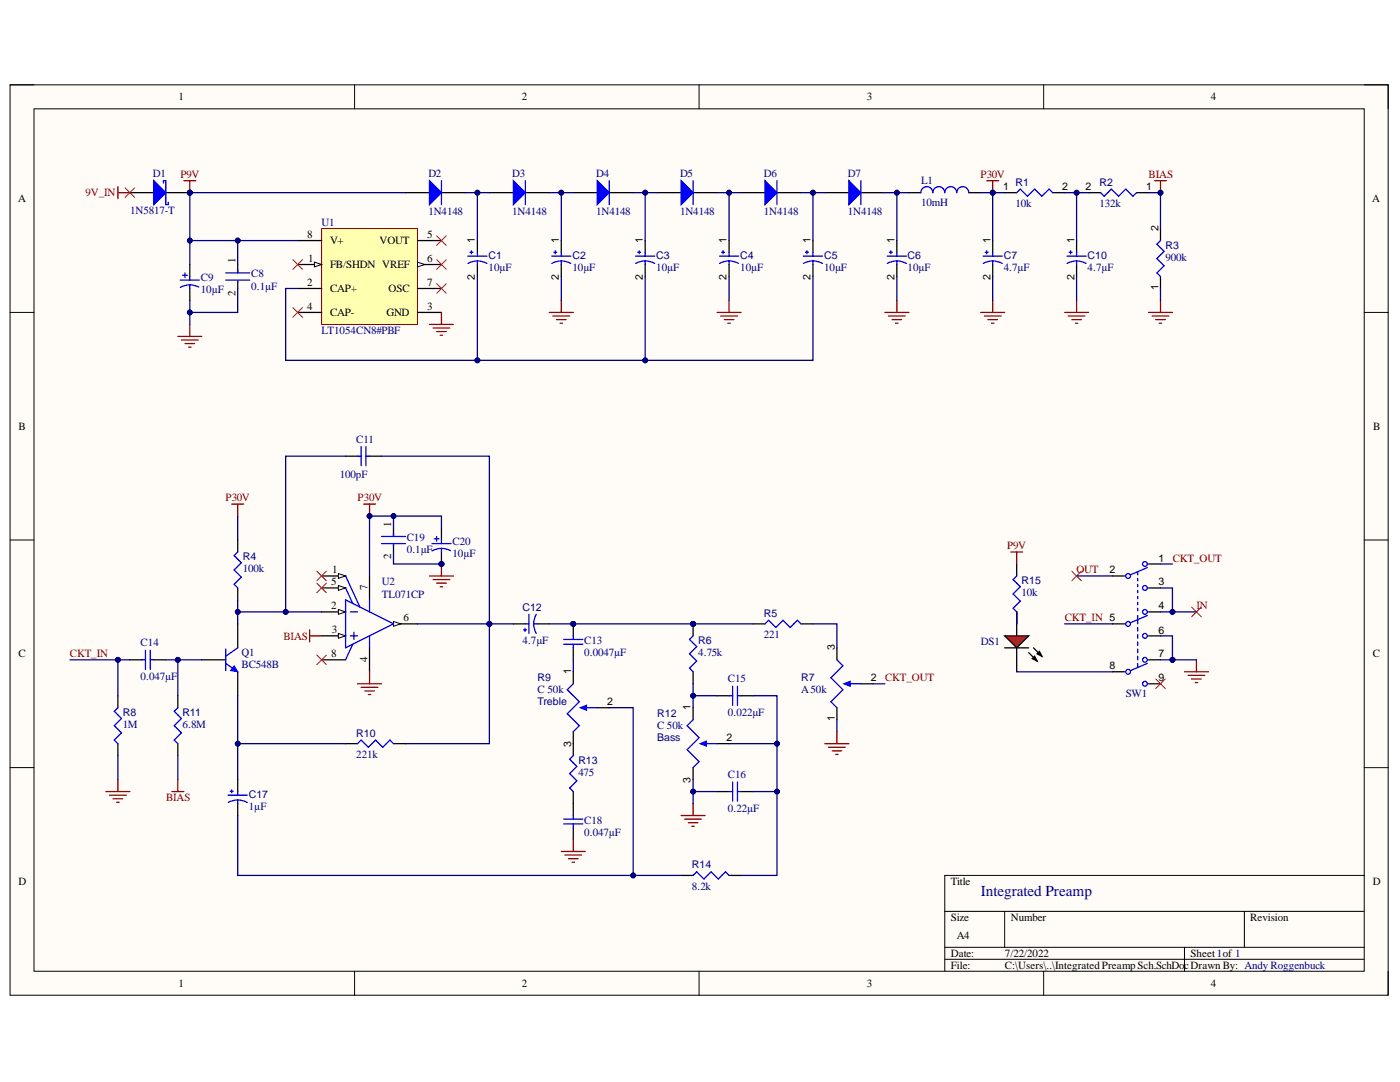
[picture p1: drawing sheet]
<svg xmlns="http://www.w3.org/2000/svg" width="279mm" height="216mm" viewBox="0 0 279 216" stroke-linecap="round" stroke-linejoin="round" font-family="sans-serif">
<defs><g id="words">
<text font-size="3" fill="#000080" x="195.7" y="178.7">Integrated Preamp</text>
<g font-size="2.2">
<text x="35.6" y="20">1</text>
<text x="104.2" y="20">2</text>
<text x="173" y="20">3</text>
<text x="241.7" y="20">4</text>
<text x="3.6" y="40.3">A</text>
<text x="273.9" y="40.3">A</text>
<text x="61.3" y="47.5">8</text>
<text x="85.2" y="47.5">5</text>
<text x="47" y="52.6" transform="rotate(-90 47 52.6)">1</text>
<text x="61.5" y="52.3">1</text>
<text x="65.9" y="53.5">FB/SHDN VREF</text>
<text x="65.9" y="48.7">V+</text>
<text x="75.8" y="48.7">VOUT</text>
<text x="85.2" y="52.3">6</text>
<text x="47" y="59" transform="rotate(-90 47 59)">2</text>
<text x="61.3" y="57.1">2</text>
<text x="65.9" y="58.2">CAP+</text>
<text x="77.5" y="58.2">OSC</text>
<text x="85.2" y="57.1">7</text>
<text x="61.3" y="61.9">4</text>
<text x="65.9" y="63.1">CAP-</text>
<text x="77.1" y="63.1">GND</text>
<text x="85.2" y="61.9">3</text>
<text x="3.7" y="85.8">B</text>
<text x="274" y="85.8">B</text>
<text x="78" y="105.1" transform="rotate(-90 78 105.1)">1</text>
<text x="78" y="111.6" transform="rotate(-90 78 111.6)">2</text>
<text x="66.1" y="116.8">5</text>
<text x="66.3" y="114.4">1</text>
<text x="73.3" y="117.8" transform="rotate(-90 73.3 117.8)">7</text>
<text x="66.1" y="121.6">2</text>
<text x="80.5" y="124">6</text>
<text x="3.7" y="131.2">C</text>
<text x="66.1" y="131.2">8</text>
<text x="66.2" y="126.3">3</text>
<text x="274" y="131.2">C</text>
<text x="73.3" y="132.2" transform="rotate(-90 73.3 132.2)">4</text>
<text x="3.7" y="176.5">D</text>
<text x="189.7" y="176.5">Title</text>
<text x="274" y="176.5">D</text>
<text x="189.7" y="183.7">Size</text>
<text x="201.8" y="183.7">Number</text>
<text x="249.5" y="183.7">Revision</text>
<text x="189.7" y="190.9">Date:</text>
<text x="190.9" y="187.4">A4</text>
<text x="200.6" y="190.9">7/22/2022</text>
<text x="237.6" y="190.9">Sheet1of 1</text>
<text x="35.6" y="196.9">1</text>
<text x="104.2" y="196.9">2</text>
<text x="173" y="196.9">3</text>
<text x="189.7" y="193.3">File:</text>
<text x="200.6" y="193.3">C:\Users\..\IntegratedPreamp Sch.SchDocDrawn By: Andy Roggenbuck</text>
<text x="241.7" y="196.9">4</text>
</g>
<g font-size="2.2" fill="#000080">
<text x="30.5" y="35.3">D1</text>
<text x="85.5" y="35.3">D2</text>
<text x="102.2" y="35.3">D3</text>
<text x="119" y="35.3">D4</text>
<text x="135.7" y="35.3">D5</text>
<text x="152.5" y="35.3">D6</text>
<text x="169.2" y="35.3">D7</text>
<text x="183.8" y="36.8">L1</text>
<text x="183.8" y="41.1">10mH</text>
<text x="202.7" y="41.2">10k</text>
<text x="219.4" y="41.2">132k</text>
<text x="26" y="42.7">1N5817-T</text>
<text x="64.2" y="45.1">U1</text>
<text x="85.5" y="42.9">1N4148</text>
<text x="102.2" y="42.9">1N4148</text>
<text x="119" y="42.9">1N4148</text>
<text x="135.7" y="42.9">1N4148</text>
<text x="152.5" y="42.9">1N4148</text>
<text x="169.2" y="42.9">1N4148</text>
<text x="232.6" y="52.1">900k</text>
<text x="40.1" y="56.1">C9</text>
<text x="40.1" y="58.5">10µF</text>
<text x="50.1" y="55.4">C8</text>
<text x="50.1" y="57.8">0.1µF</text>
<text x="97.5" y="54.1">10µF</text>
<text x="114.2" y="54.1">10µF</text>
<text x="131" y="54.1">10µF</text>
<text x="147.7" y="54.1">10µF</text>
<text x="164.5" y="54.1">10µF</text>
<text x="181.1" y="54.1">10µF</text>
<text x="200.3" y="54.1">4.7µF</text>
<text x="217.1" y="54.1">4.7µF</text>
<text x="64.2" y="66.6">LT1054CN8#PBF</text>
<text x="71.1" y="88.4">C11</text>
<text x="67.8" y="95.3">100pF</text>
<text x="81.2" y="108">C19</text>
<text x="81.2" y="110.4">0.1µF</text>
<text x="90.3" y="108.7">C20</text>
<text x="90.3" y="111">10µF</text>
<text x="48.5" y="114.2">100k</text>
<text x="76.2" y="116.8">U2</text>
<text x="76.2" y="119.2">TL071CP</text>
<text x="203.9" y="119">10k</text>
<text x="28.1" y="129">C14</text>
<text x="48.2" y="130.9">Q1</text>
<text x="104.3" y="128.5">4.7µF</text>
<text x="116.6" y="130.9">0.0047µF</text>
<text x="116.6" y="128.5">C13</text>
<text x="139.3" y="130.9">4.75k</text>
<text x="152.5" y="127.4">221</text>
<text x="195.7" y="128.8">DS1</text>
<text x="28.1" y="135.7">0.047µF</text>
<text x="48.2" y="133.3">BC548B</text>
<text x="145.3" y="136.1">C15</text>
<text x="107.3" y="138.3">C 50k</text>
<text x="145.3" y="142.9">0.022µF</text>
<text x="159.9" y="138.3">A50k</text>
<text x="224.7" y="139">SW1</text>
<text x="24.5" y="145.3">1M</text>
<text x="36.4" y="145.3">6.8M</text>
<text x="131.1" y="145.5">C 50k</text>
<text x="71.1" y="151.3">221k</text>
<text x="115.4" y="154.8">475</text>
<text x="145.3" y="155.3">C16</text>
<text x="49.6" y="161.7">1µF</text>
<text x="116.6" y="166.7">0.047µF</text>
<text x="116.6" y="164.4">C18</text>
<text x="145.3" y="162">0.22µF</text>
<text x="138.1" y="177.6">8.2k</text>
</g>
<g font-size="2.2" fill="#800000">
<text x="36" y="35.6">P9V</text>
<text x="195.7" y="35.6">P30V</text>
<text x="229.2" y="35.6">BIAS</text>
<text x="17.1" y="39.1">9V_IN</text>
<text x="45" y="100.1">P30V</text>
<text x="71.4" y="100.1">P30V</text>
<text x="201" y="109.6">P9V</text>
<text x="234.1" y="112.1">CKT_OUT</text>
<text x="214.9" y="114.4">OUT</text>
<text x="212.5" y="124">CKT_IN 5</text>
<text x="238.8" y="121.6">IN</text>
<text x="14" y="131.2">CKT_IN</text>
<text x="56.6" y="127.6">BIAS</text>
<text x="176.6" y="136">CKT_OUT</text>
<text x="33.1" y="159.8">BIAS</text>
</g>
<g font-size="2.1">
<text x="200.2" y="38">1</text>
<text x="212" y="38">2</text>
<text x="216.6" y="38">2</text>
<text x="228.7" y="38">1</text>
<text x="231.2" y="46.1" transform="rotate(-90 231.2 46.1)">2</text>
<text x="94.8" y="48.5" transform="rotate(-90 94.8 48.5)">1</text>
<text x="111.5" y="48.5" transform="rotate(-90 111.5 48.5)">1</text>
<text x="128.3" y="48.5" transform="rotate(-90 128.3 48.5)">1</text>
<text x="145" y="48.5" transform="rotate(-90 145 48.5)">1</text>
<text x="161.8" y="48.5" transform="rotate(-90 161.8 48.5)">1</text>
<text x="178.5" y="48.5" transform="rotate(-90 178.5 48.5)">1</text>
<text x="197.7" y="48.5" transform="rotate(-90 197.7 48.5)">1</text>
<text x="214.4" y="48.5" transform="rotate(-90 214.4 48.5)">1</text>
<text x="94.8" y="55.8" transform="rotate(-90 94.8 55.8)">2</text>
<text x="111.5" y="55.8" transform="rotate(-90 111.5 55.8)">2</text>
<text x="128.3" y="55.8" transform="rotate(-90 128.3 55.8)">2</text>
<text x="145" y="55.8" transform="rotate(-90 145 55.8)">2</text>
<text x="161.8" y="55.8" transform="rotate(-90 161.8 55.8)">2</text>
<text x="178.5" y="55.8" transform="rotate(-90 178.5 55.8)">2</text>
<text x="197.7" y="55.8" transform="rotate(-90 197.7 55.8)">2</text>
<text x="214.4" y="55.8" transform="rotate(-90 214.4 55.8)">2</text>
<text x="231.2" y="57.9" transform="rotate(-90 231.2 57.9)">1</text>
<text x="231.2" y="112.1">1</text>
<text x="221.5" y="114.4">2</text>
<text x="231.2" y="116.8">3</text>
<text x="231.2" y="121.6">4</text>
<text x="166.6" y="129.7" transform="rotate(-90 166.6 129.7)">3</text>
<text x="231.2" y="126.4">6</text>
<text x="231.2" y="131.2">7</text>
<text x="114" y="134.5" transform="rotate(-90 114 134.5)">1</text>
<text x="173.8" y="136">2</text>
<text x="221.5" y="133.5">8</text>
<text x="231.2" y="136">9</text>
<text x="121.2" y="140.7">2</text>
<text x="137.8" y="141.7" transform="rotate(-90 137.8 141.7)">1</text>
<text x="166.6" y="143.9" transform="rotate(-90 166.6 143.9)">1</text>
<text x="114" y="149" transform="rotate(-90 114 149)">3</text>
<text x="145" y="147.9">2</text>
<text x="137.8" y="156.2" transform="rotate(-90 137.8 156.2)">3</text>
</g>
<g font-size="2.1" fill="#000080">
<text x="202.7" y="37">R1</text>
<text x="219.4" y="37">R2</text>
<text x="97.5" y="51.7">C1</text>
<text x="114.2" y="51.7">C2</text>
<text x="131" y="51.7">C3</text>
<text x="147.7" y="51.7">C4</text>
<text x="164.5" y="51.7">C5</text>
<text x="181.1" y="51.7">C6</text>
<text x="200.3" y="51.7">C7</text>
<text x="217.1" y="51.7">C10</text>
<text x="232.6" y="49.7">R3</text>
<text x="48.5" y="111.8">R4</text>
<text x="203.9" y="116.6">R15</text>
<text x="104.3" y="121.9">C12</text>
<text x="152.5" y="123">R5</text>
<text x="139.3" y="128.5">R6</text>
<text x="107.3" y="136">R9</text>
<text x="159.9" y="136">R7</text>
<text x="24.5" y="142.9">R8</text>
<text x="36.4" y="142.9">R11</text>
<text x="107.3" y="140.7">Treble</text>
<text x="131.1" y="143.2">R12</text>
<text x="71.1" y="147">R10</text>
<text x="131.1" y="147.9">Bass</text>
<text x="115.4" y="152.5">R13</text>
<text x="49.6" y="159.2">C17</text>
<text x="138.1" y="173.2">R14</text>
</g>
</g></defs>
<path d="M2 16.9h275v181.7h-275z" fill-rule="evenodd" fill="#fffcf8"/>
<path d="M2 16.9h275v181.7h-275z" fill="none" stroke="#000" stroke-width=".2"/>
<path d="M6.8 21.7h265.5v172.1h-265.5z" fill-rule="evenodd" fill="#fffcf8"/>
<g fill="none" stroke="#000" stroke-width=".2">
<path d="M2 16.9h4.8M70.8 16.9v4.8M139.5 16.9v4.8M208.3 16.9v4.8M272.3 16.9h4.7v4.8M6.8 21.7h265.5v172.1h-265.5zM2 62.3h4.8M272.3 62.3h4.7M2 107.8h4.8M272.3 107.8h4.7M2 153.2h4.8M272.3 153.2h4.7"/>
<path d="M272.3 174.7h-83.8v19.1M70.8 193.8v4.8M139.5 193.8v4.8M188.5 181.9h83.8M188.5 189h83.8M188.5 191.4h83.8M200.5 181.9v7.1M208.3 193.8v4.8M236.4 189v4.8M248.3 181.9v7.1M277 193.8v4.8"/>
</g>
<path d="M64.2 45.6h19.1v19.1h-19.1z" fill-rule="evenodd" fill="#ffffb0"/>
<path d="M64.2 45.6h19.1v19.1h-19.1z" fill="none" stroke="#800000" stroke-width=".2"/>
<path d="M59.4 52.8h4.8" fill="none" stroke="#000" stroke-width=".25"/>
<path d="M62.8 52.3l1.4 .5-1.4 .5z" fill="#f8fcff"/>
<path d="M62.8 52.3l1.4 .5-1.4 .5z" fill="none" stroke="#000" stroke-width=".2"/>
<path d="M59.4 57.6h4.8M83.3 48h4.8M83.3 52.8h4.8M59.4 62.3h4.8M83.3 62.3h4.8" fill="none" stroke="#000" stroke-width=".25"/>
<path d="M83.3 52.3l1.5 .5-1.5 .5z" fill="#f8fcff"/>
<path d="M83.3 52.3l1.5 .5-1.5 .5z" fill="none" stroke="#000" stroke-width=".2"/>
<path d="M59.4 48h4.8M83.3 57.6h4.8" fill="none" stroke="#000" stroke-width=".25"/>
<circle cx="37.9" cy="38.4" r=".48" fill="#000080"/>
<circle cx="37.9" cy="38.4" r=".48" fill="none" stroke="#000080" stroke-width=".2"/>
<path d="M25.9 38.4h4.8M33.1 38.4h4.8" fill="none" stroke="#000" stroke-width=".25"/>
<circle cx="37.9" cy="38.4" r=".48" fill="#000080"/>
<circle cx="37.9" cy="38.4" r=".48" fill="none" stroke="#000080" stroke-width=".2"/>
<path d="M30.7 36.1l2.4 2.3-2.4 2.4z" fill="#00f"/>
<path d="M30.7 36.1l2.4 2.3-2.4 2.4zM32.6 36.5v-.4h.5v4.7h.5v-.4" fill="none" stroke="#00f" stroke-width=".25"/>
<path d="M80.9 38.4h4.8M88.1 38.4h4.8" fill="none" stroke="#000" stroke-width=".25"/>
<path d="M85.7 36.1l2.4 2.3-2.4 2.4z" fill="#00f"/>
<path d="M85.7 36.1l2.4 2.3-2.4 2.4zM88.1 36.1v4.7" fill="none" stroke="#00f" stroke-width=".25"/>
<path d="M97.7 38.4h4.8M104.8 38.4h4.8" fill="none" stroke="#000" stroke-width=".25"/>
<path d="M102.5 36.1l2.3 2.3-2.3 2.4z" fill="#00f"/>
<path d="M102.5 36.1l2.3 2.3-2.3 2.4zM104.8 36.1v4.7" fill="none" stroke="#00f" stroke-width=".25"/>
<path d="M114.4 38.4h4.8M121.6 38.4h4.8" fill="none" stroke="#000" stroke-width=".25"/>
<path d="M119.2 36.1l2.4 2.3-2.4 2.4z" fill="#00f"/>
<path d="M119.2 36.1l2.4 2.3-2.4 2.4zM121.6 36.1v4.7" fill="none" stroke="#00f" stroke-width=".25"/>
<path d="M131.2 38.4h4.7M138.3 38.4h4.8" fill="none" stroke="#000" stroke-width=".25"/>
<path d="M135.9 36.1l2.4 2.3-2.4 2.4z" fill="#00f"/>
<path d="M135.9 36.1l2.4 2.3-2.4 2.4zM138.3 36.1v4.7" fill="none" stroke="#00f" stroke-width=".25"/>
<path d="M147.9 38.4h4.8M155.1 38.4h4.7" fill="none" stroke="#000" stroke-width=".25"/>
<path d="M152.7 36.1l2.4 2.3-2.4 2.4z" fill="#00f"/>
<path d="M152.7 36.1l2.4 2.3-2.4 2.4zM155.1 36.1v4.7" fill="none" stroke="#00f" stroke-width=".25"/>
<path d="M164.6 38.4h4.8M171.8 38.4h4.8" fill="none" stroke="#000" stroke-width=".25"/>
<path d="M169.4 36.1l2.4 2.3-2.4 2.4z" fill="#00f"/>
<g fill="none" stroke="#00f" stroke-width=".25">
<path d="M169.4 36.1l2.4 2.3-2.4 2.4zM171.8 36.1v4.7M183.8 38.4a1.19 1.19 0 0 1 1.2-1.2 1.19 1.19 0 0 1 1.2 1.2 1.19 1.19 0 0 1 1.2-1.2 1.19 1.19 0 0 1 1.1 1.2 1.19 1.19 0 0 1 1.2-1.2 1.19 1.19 0 0 1 1.2 1.2 1.2 1.2 0 0 1 1.2-1.2 1.2 1.2 0 0 1 1.2 1.2M36 55.9h3.8M36.4 54.9h1M36.9 54.5v.9M37.9 56.8l1.1 .2 .7 .3M37.9 56.8l-1.2 .2-.7 .4M37.9 55.2v.7M37.9 56.8v.8M45.1 55.9h4.7M45.1 54.5h4.7"/>
<path d="M47.4 53.7v.8M47.4 56.1v.3M93.4 51.1h3.8M93.8 50.3h.6M94.1 50v.6M95.3 52.1l-1.2 .1-.7 .4M95.3 52.1l1.1 .1 .8 .4M95.3 50.4v.7M95.3 52.1v.7M110.1 51.1h3.8M110.5 50.3h.6M110.8 50v.6"/>
<path d="M112 52.1l-1.2 .1-.7 .4M112 52.1l1.2 .1 .7 .4M112 50.4v.7M112 52.1v.7M126.8 51.1h3.9M127.3 50.3h.6M127.6 50v.6M128.8 52.1l-1.2 .1-.7 .4M128.8 52.1l1.1 .1 .8 .4M128.8 50.4v.7M128.8 52.1v.7M143.6 51.1h3.8"/>
<path d="M144 50.3h.6M144.3 50v.6M145.5 52.1l-1.2 .1-.7 .4M145.5 52.1l1.2 .1 .7 .4M145.5 50.4v.7M145.5 52.1v.7M160.3 51.1h3.9M160.7 50.3h.6M161 50v.6M162.2 52.1l-1.1 .1-.8 .4M162.2 52.1l1.2 .1 .7 .4M162.2 50.4v.7"/>
<path d="M162.2 52.1v.7M177.1 51.1h3.8M177.5 50.3h.6M177.8 50v.6M179 52.1h-.8l-1.1 .5M179 52.1h.8l1.1 .5M179 50.4v.7M179 52.1v.7M196.2 51.1h3.8M196.6 50.3h.6M196.9 50v.6M198.1 52.1h-.8l-1.1 .5"/>
<path d="M198.1 52.1h.8l1.1 .5M198.1 50.4v.7M198.1 52.1v.7"/>
</g>
<g fill="none" stroke="#000" stroke-width=".25">
<path d="M181.4 38.4h2.4M193.3 38.4h2.4M37.9 52.8v2.4M37.9 57.6v2.4M47.4 52.8v1.7M47.4 56.1v1.5M95.3 48v2.4M95.3 52.8v2.4M112 48v2.4M112 52.8v2.4M128.8 48v2.4M128.8 52.8v2.4"/>
<path d="M145.5 48v2.4M145.5 52.8v2.4M162.2 48v2.4M162.2 52.8v2.4M179 48v2.4M179 52.8v2.4M198.1 48v2.4M198.1 52.8v2.4"/>
</g>
<g fill="none" stroke="#800000" stroke-width=".25">
<path d="M23.5 37.2v2.4M23.5 38.4h2.4M196.9 36.1h2.4M198.1 36.1v2.3M112 60v2.3M145.5 60v2.3M179 60v2.3M198.1 60v2.3M35.5 67.1h4.8M36.2 67.8h3.4M36.9 68.6h1.9M37.6 69.3h.5"/>
<path d="M37.9 64.7v2.4M109.6 62.3h4.8M110.3 63.1h3.4M111.1 63.8h1.9M111.8 64.5h.5M143.1 62.3h4.8M143.8 63.1h3.4M144.5 63.8h2M145.3 64.5h.4M176.6 62.3h4.8M177.3 63.1h3.4M178 63.8h1.9"/>
<path d="M178.7 64.5h.5M195.7 62.3h4.8M196.4 63.1h3.4M197.2 63.8h1.9M197.9 64.5h.5"/>
</g>
<circle cx="198.1" cy="38.4" r=".48" fill="#000080"/>
<circle cx="198.1" cy="38.4" r=".48" fill="none" stroke="#000080" stroke-width=".2"/>
<path d="M40.3 131.7h4.8M47.4 124.5v4.8M47.4 134v4.8" fill="none" stroke="#000" stroke-width=".25"/>
<path d="M45.1 132.4l2.3 1.6M45.1 129.5v4.3M47.4 129.3l-2.3 1.6" fill="none" stroke="#00f" stroke-width=".25"/>
<path d="M46.7 132.9l.7 1.1-1.4-.2z" fill="#00f"/>
<path d="M46.7 132.9l.7 1.1-1.4-.2z" fill="none" stroke="#00f" stroke-width=".2"/>
<path d="M64.2 114.9h4.8" fill="none" stroke="#000" stroke-width=".25"/>
<path d="M67.5 114.5l1.5 .4-1.5 .5z" fill="#f8fcff"/>
<path d="M67.5 114.5l1.5 .4-1.5 .5z" fill="none" stroke="#000" stroke-width=".2"/>
<path d="M64.2 122.1h4.8" fill="none" stroke="#000" stroke-width=".25"/>
<path d="M67.5 121.6l1.5 .5-1.5 .5z" fill="#f8fcff"/>
<path d="M67.5 121.6l1.5 .5-1.5 .5z" fill="none" stroke="#000" stroke-width=".2"/>
<path d="M64.2 126.9h4.8" fill="none" stroke="#000" stroke-width=".25"/>
<path d="M67.5 126.4l1.5 .5-1.5 .5z" fill="#f8fcff"/>
<path d="M67.5 126.4l1.5 .5-1.5 .5z" fill="none" stroke="#000" stroke-width=".2"/>
<path d="M64.2 117.3h4.8M73.7 129.3v4.7" fill="none" stroke="#000" stroke-width=".25"/>
<path d="M67.5 116.8l1.5 .5-1.5 .5z" fill="#f8fcff"/>
<path d="M67.5 116.8l1.5 .5-1.5 .5z" fill="none" stroke="#000" stroke-width=".2"/>
<path d="M78.5 124.5h4.8" fill="none" stroke="#000" stroke-width=".25"/>
<path d="M78.5 124l1.5 .5-1.5 .5z" fill="#f8fcff"/>
<path d="M78.5 124l1.5 .5-1.5 .5z" fill="none" stroke="#000" stroke-width=".2"/>
<g fill="none" stroke="#000" stroke-width=".25">
<path d="M69 91h2.4M73.7 91h2.4M47.4 107.8v2.3M47.4 117.3v2.4M73.7 114.9v4.8M23.5 138.8v2.4M25.9 131.7h2.4M30.7 131.7h2.4M35.5 138.8v2.4M64.2 131.7h4.8M102.5 124.5h2.3M107.2 124.5h2.4"/>
<path d="M23.5 148.4v2.4M35.5 148.4v2.4M47.4 155.6v2.3M69 148.4h2.4M78.5 148.4h2.4M47.4 160.3v2.4"/>
</g>
<g fill="none" stroke="#00f" stroke-width=".25">
<path d="M71.4 91h.7M72.1 89.1v3.8M73 89.1v3.8M73 91h.7M47.4 110.1l-.7 .8 1.5 1.4-1.5 1.4 1.5 1.5-1.5 1.4 .7 .7M69 119.7l9.5 4.8-9.5 4.8zM69 117.3l1.4 3.1M69 114.9l2.8 6.2M73.7 119.7v2.4M28.3 131.7h.7M29 129.7v3.9M30 129.7v3.9"/>
<path d="M30 131.7h.7M69.9 122.1h1.5M69.9 126.9h1.5M70.4 128.6l-1.4 3.1M70.6 126.2v1.4M73.7 126.9v2.4M104.5 125.7h.6M104.8 125.4v.6M104.8 124.5h.8M105.6 122.6v3.8M106.5 124.5l.2 1.2 .3 .7M106.5 124.5h.7"/>
<path d="M107 122.6l-.3 .7-.2 1.2M23.5 141.2l-.7 .7 1.4 1.5-1.4 1.4 1.4 1.4-1.4 1.5 .7 .7M35.5 141.2l-.7 .7 1.4 1.5-1.4 1.4 1.4 1.4-1.4 1.5 .7 .7M45.5 158.7h3.9M46 157.9h.5M46.2 157.6v.6M47.4 159.6l-.7 .1-1.2 .4M47.4 159.6l.8 .1 1.1 .4M47.4 157.9v.8M47.4 159.6v.7M71.4 148.4l.7-.7 1.4 1.4 1.4-1.4 1.5 1.4 1.4-1.4 .7 .7"/>
</g>
<path d="M46.2 100.6h2.4M47.4 100.6v2.4M72.6 100.6h2.3M73.7 100.6v2.4" fill="none" stroke="#800000" stroke-width=".25"/>
<circle cx="73.8" cy="103" r=".48" fill="#000080"/>
<circle cx="73.8" cy="103" r=".48" fill="none" stroke="#000080" stroke-width=".2"/>
<g fill="none" stroke="#800000" stroke-width=".25">
<path d="M230.4 36.1h2.4M231.6 36.1v2.3M214.9 60v2.3M231.6 60v2.3M212.5 62.3h4.7M213.2 63.1h3.3M213.9 63.8h1.9M214.6 64.5h.5M229.2 62.3h4.8M229.9 63.1h3.4M230.6 63.8h2M231.4 64.5h.4"/>
<path d="M71.4 136.4h4.7M72.1 137.2h3.3M72.8 137.9h1.9M73.5 138.6h.5M73.7 134v2.4"/>
</g>
<path d="M200.5 38.4h2.4M210.1 38.4h2.4M217.2 38.4h2.4M226.8 38.4h2.4M214.9 48v2.4M214.9 52.8v2.4M231.6 45.6v2.4M231.6 55.2v2.4" fill="none" stroke="#000" stroke-width=".25"/>
<path d="M202.9 38.4l.7-.7 1.4 1.5 1.5-1.5 1.4 1.5 1.5-1.5 .7 .7M219.6 38.4l.8 .8 1.4-1.5 1.4 1.5 1.5-1.5 1.4 1.5 .7-.8M212.9 51.1h3.9M213.4 50.3h.6M213.7 50v.6M214.9 52.1h-.8l-1.1 .5M214.9 52.1h.7l1.2 .5M214.9 50.4v.7M214.9 52.1v.7M231.6 48l-.7 .7 1.4 1.5-1.4 1.4 1.4 1.4-1.4 1.5 .7 .7" fill="none" stroke="#00f" stroke-width=".25"/>
<circle cx="231.6" cy="38.4" r=".48" fill="#000080"/>
<circle cx="231.6" cy="38.4" r=".48" fill="none" stroke="#000080" stroke-width=".2"/>
<path d="M61.8 125.7v2.4M61.8 126.9h2.4M34.3 157.9h2.4M35.5 155.6v2.3" fill="none" stroke="#800000" stroke-width=".25"/>
<circle cx="114.4" cy="124.5" r=".48" fill="#000080"/>
<circle cx="114.4" cy="124.5" r=".48" fill="none" stroke="#000080" stroke-width=".2"/>
<path d="M114.4 124.5v2.4M114.4 129.3v2.4" fill="none" stroke="#000" stroke-width=".25"/>
<circle cx="114.4" cy="124.5" r=".48" fill="#000080"/>
<circle cx="114.4" cy="124.5" r=".48" fill="none" stroke="#000080" stroke-width=".2"/>
<path d="M112.5 127.6h3.8M112.5 128.6h3.8M114.4 126.9v.7M114.4 128.6v.7M116.6 141.2h2.6M112.5 163.4h3.8M112.5 164.4h3.8M114.4 162.7v.7M114.4 164.4v.7" fill="none" stroke="#00f" stroke-width=".25"/>
<path d="M114.4 134v2.4M114.4 146v2.4M119.2 141.2h2.4M114.4 160.3v2.4M114.4 165.1v2.4" fill="none" stroke="#000" stroke-width=".25"/>
<path d="M115.8 141.2l1.2-.5v1z" fill="#00f"/>
<path d="M114.4 136.4l-1.2 1.2 2.4 2.4-2.4 2.4 2.4 2.4-1.2 1.2M114.4 150.8l-.7 .7 1.4 1.4-1.4 1.5 1.4 1.4-1.4 1.4 .7 .7M115.8 141.2l1.2-.5v1z" fill="none" stroke="#00f" stroke-width=".25"/>
<path d="M114.4 148.4v2.4M114.4 157.9v2.4" fill="none" stroke="#000" stroke-width=".25"/>
<path d="M112 169.9h4.8M112.7 170.6h3.4M113.5 171.3h1.9M114.2 172.1h.4M114.4 167.5v2.4" fill="none" stroke="#800000" stroke-width=".25"/>
<circle cx="138.3" cy="124.5" r=".48" fill="#000080"/>
<circle cx="138.3" cy="124.5" r=".48" fill="none" stroke="#000080" stroke-width=".2"/>
<path d="M138.3 124.5v2.4" fill="none" stroke="#000" stroke-width=".25"/>
<circle cx="138.3" cy="124.5" r=".48" fill="#000080"/>
<circle cx="138.3" cy="124.5" r=".48" fill="none" stroke="#000080" stroke-width=".2"/>
<path d="M138.3 134v2.4M138.3 141.2v2.4M138.3 153.2v2.4M143.1 148.4h2.4" fill="none" stroke="#000" stroke-width=".25"/>
<path d="M138.3 126.9l-.7 .7 1.4 1.4-1.4 1.5 1.4 1.4-1.4 1.4 .7 .7M140.5 148.4h2.6" fill="none" stroke="#00f" stroke-width=".25"/>
<path d="M139.8 148.4l1.2-.5v1z" fill="#00f"/>
<g fill="none" stroke="#00f" stroke-width=".25">
<path d="M145.5 138.8h.7M146.2 136.9v3.8M147.2 136.9v3.8M147.2 138.8h.7M152.7 124.5l.7-.7 1.4 1.4 1.5-1.4 1.4 1.4 1.4-1.4 .7 .7M169.2 136.4h2.6M138.3 143.6l-1.2 1.2 2.4 2.4-2.4 2.4 2.4 2.4-1.2 1.2M139.8 148.4l1.2-.5v1zM145.5 157.9h.7M146.2 156v3.9M147.2 156v3.9M147.2 157.9h.7"/>
<path d="M138.3 174.7l.7-.7 1.5 1.4 1.4-1.4 1.5 1.4 1.4-1.4 .7 .7"/>
</g>
<path d="M135.9 162.7h4.8M136.6 163.4h3.4M137.4 164.2h1.9M138.1 164.9h.5M138.3 160.3v2.4" fill="none" stroke="#800000" stroke-width=".25"/>
<path d="M143.1 138.8h2.4M147.9 138.8h2.4M150.3 124.5h2.4M159.8 124.5h2.4M167 129.3v2.4M171.8 136.4h2.4M143.1 157.9h2.4M147.9 157.9h2.4M167 141.2v2.4M135.9 174.7h2.4M145.5 174.7h2.4" fill="none" stroke="#000" stroke-width=".25"/>
<path d="M168.5 136.4l1.2-.4v.9z" fill="#00f"/>
<g fill="none" stroke="#00f" stroke-width=".25">
<path d="M202.9 114.9l-.7 .7 1.4 1.5-1.4 1.4 1.4 1.4-1.4 1.5 .7 .7M227.1 114.2v.5M227.1 115.4v.5M227.1 116.6v.5M227.1 117.8v.5M227.1 119v.5M229 113.3l-3.4 1.4M167 131.7l1.2 1.2-2.4 2.3 2.4 2.4-2.4 2.4 1.2 1.2M168.5 136.4l1.2-.4v.9zM227.1 120.2v.5M227.1 121.4v.5M227.1 122.8v1.7"/>
<path d="M227.1 125.2v.7M227.1 126.6v.8M227.1 128.1v.7M227.1 129.5v.7M227.1 130.9v.8M227.1 132.4v.7M229 122.8l-3.4 1.5M229 132.4l-3.4 1.4"/>
<circle cx="225.1" cy="114.9" r=".48"/>
<circle cx="228.5" cy="112.5" r=".48"/>
<circle cx="228.5" cy="117.3" r=".48"/>
<circle cx="225.1" cy="124.5" r=".48"/>
<circle cx="225.1" cy="134" r=".48"/>
<circle cx="228.5" cy="136.4" r=".48"/>
<circle cx="228.5" cy="131.7" r=".48"/>
<circle cx="228.5" cy="122.1" r=".48"/>
<circle cx="228.5" cy="126.9" r=".48"/>
</g>
<path d="M164.6 148.4h4.8M165.3 149.1h3.4M166.1 149.8h1.9M166.8 150.5h.5M167 146v2.4" fill="none" stroke="#800000" stroke-width=".25"/>
<path d="M202.9 112.5v2.4M222 114.9h2.4M229.2 112.5h2.4M229.2 117.3h2.4M202.9 122.1v4.8M202.9 129.3v4.7M222 124.5h2.4M222 134h2.4M229.2 122.1h2.4M229.2 126.9h2.4M229.2 131.7h2.4M229.2 136.4h2.4" fill="none" stroke="#000" stroke-width=".25"/>
<path d="M200.5 126.9h4.8l-2.4 2.4z" fill="#f00"/>
<path d="M78.5 105.4v1.6M78.5 108.7v1.4M200.5 126.9h4.8l-2.4 2.4zM200.5 129.3h4.8M205.3 130.2l1.7 1.7M206.3 129.3l1.6 1.6M206.5 130.9l.5 1-1-.5zM207 130.5l.4-.5 .5 .9z" fill="none" stroke="#000" stroke-width=".25"/>
<path d="M206.5 130.9l.5 1-1-.5zM207 130.5l.4-.5 .5 .9z" fill="#000"/>
<path d="M201.7 110.2h2.4M202.9 110.2v2.3M236.4 134h4.8M237.1 134.8h3.3M237.8 135.5h1.9M238.5 136.2h.5M238.8 131.7v2.3M21.1 157.9h4.8M21.9 158.7h3.3M22.6 159.4h1.9M23.5 155.6v2.3M23.3 160.1h.5" fill="none" stroke="#800000" stroke-width=".25"/>
<path d="M76.1 107h4.8M76.1 108.5h4.8M78.5 106.3v.7M78.5 108.7v.3" fill="none" stroke="#00f" stroke-width=".25"/>
<circle cx="88.1" cy="112.5" r=".48" fill="#000080"/>
<circle cx="88.1" cy="112.5" r=".48" fill="none" stroke="#000080" stroke-width=".2"/>
<path d="M88.1 105.4v2.4M88.1 110.1v2.4" fill="none" stroke="#000" stroke-width=".25"/>
<circle cx="88.1" cy="112.5" r=".48" fill="#000080"/>
<circle cx="88.1" cy="112.5" r=".48" fill="none" stroke="#000080" stroke-width=".2"/>
<path d="M86.2 108.5h3.8M86.7 107.5h.9M87.1 107v1M88.1 109.4l.7 .1 1.1 .4M88.1 109.4l-1.2 .2-.7 .3M88.1 107.8v.7M88.1 109.4v.7" fill="none" stroke="#00f" stroke-width=".25"/>
<path d="M85.7 114.9h4.8M86.4 115.6h3.4M87.1 116.4h2M87.9 117.1h.4M88.1 112.5v2.4" fill="none" stroke="#800000" stroke-width=".25"/>
<circle cx="88.1" cy="112.5" r=".48" fill="#000080"/>
<circle cx="88.1" cy="112.5" r=".48" fill="none" stroke="#000080" stroke-width=".2"/>
<path d="M36.7 36.1h2.4M37.9 36.1v2.3" fill="none" stroke="#800000" stroke-width=".25"/>
<circle cx="37.9" cy="38.4" r=".48" fill="#000080"/>
<circle cx="37.9" cy="38.4" r=".48" fill="none" stroke="#000080" stroke-width=".2"/>
<path d="M85.7 64.7h4.8M86.4 65.4h3.4M87.1 66.2h2M87.9 66.9h.4M88.1 62.3v2.4" fill="none" stroke="#800000" stroke-width=".25"/>
<g fill="none" stroke="#f00" stroke-width=".2">
<path d="M58.4 51.8l2 1.9M60.4 51.8l-2 1.9M87.1 56.6l2 1.9M87.1 51.8l2 1.9M87.1 47l2 2M89.1 56.6l-2 1.9M89.1 51.8l-2 1.9M89.1 47l-2 2M58.4 61.4l2 1.9M60.4 61.4l-2 1.9M63.2 114l1.9 1.9M63.2 116.4l1.9 1.9"/>
<path d="M65.1 114l-1.9 1.9M65.1 116.4l-1.9 1.9M213.9 114l1.9 1.9M215.8 114l-1.9 1.9M63.2 130.7l1.9 1.9M65.1 130.7l-1.9 1.9M230.6 135.5l2 1.9M232.6 135.5l-2 1.9M237.8 121.1l1.9 2M239.7 121.1l-1.9 2"/>
</g>
<path d="M37.9 38.4h43" fill="none" stroke="#000080" stroke-width=".25"/>
<circle cx="37.9" cy="38.4" r=".48" fill="#000080"/>
<circle cx="37.9" cy="38.4" r=".48" fill="none" stroke="#000080" stroke-width=".2"/>
<path d="M95.3 38.4v9.6" fill="none" stroke="#000080" stroke-width=".25"/>
<circle cx="95.3" cy="38.4" r=".48" fill="#000080"/>
<circle cx="95.3" cy="38.4" r=".48" fill="none" stroke="#000080" stroke-width=".2"/>
<path d="M112 38.4v9.6" fill="none" stroke="#000080" stroke-width=".25"/>
<circle cx="112" cy="38.4" r=".48" fill="#000080"/>
<circle cx="112" cy="38.4" r=".48" fill="none" stroke="#000080" stroke-width=".2"/>
<path d="M128.8 38.4v9.6" fill="none" stroke="#000080" stroke-width=".25"/>
<circle cx="128.8" cy="38.4" r=".48" fill="#000080"/>
<circle cx="128.8" cy="38.4" r=".48" fill="none" stroke="#000080" stroke-width=".2"/>
<path d="M145.5 38.4v9.6" fill="none" stroke="#000080" stroke-width=".25"/>
<circle cx="145.5" cy="38.4" r=".48" fill="#000080"/>
<circle cx="145.5" cy="38.4" r=".48" fill="none" stroke="#000080" stroke-width=".2"/>
<path d="M162.2 38.4v9.6" fill="none" stroke="#000080" stroke-width=".25"/>
<circle cx="162.2" cy="38.4" r=".48" fill="#000080"/>
<circle cx="162.2" cy="38.4" r=".48" fill="none" stroke="#000080" stroke-width=".2"/>
<path d="M176.6 38.4h2.4v9.6" fill="none" stroke="#000080" stroke-width=".25"/>
<circle cx="179" cy="38.4" r=".48" fill="#000080"/>
<circle cx="179" cy="38.4" r=".48" fill="none" stroke="#000080" stroke-width=".2"/>
<path d="M112 55.2v4.8M145.5 55.2v4.8M179 55.2v4.8M95.3 71.9h33.5" fill="none" stroke="#000080" stroke-width=".25"/>
<circle cx="95.3" cy="71.9" r=".48" fill="#000080"/>
<circle cx="95.3" cy="71.9" r=".48" fill="none" stroke="#000080" stroke-width=".2"/>
<circle cx="128.8" cy="71.9" r=".48" fill="#000080"/>
<circle cx="128.8" cy="71.9" r=".48" fill="none" stroke="#000080" stroke-width=".2"/>
<path d="M128.8 55.2v16.7h33.4v-16.7" fill="none" stroke="#000080" stroke-width=".25"/>
<circle cx="128.8" cy="71.9" r=".48" fill="#000080"/>
<circle cx="128.8" cy="71.9" r=".48" fill="none" stroke="#000080" stroke-width=".2"/>
<path d="M47.4 57.6v4.7h-9.5" fill="none" stroke="#000080" stroke-width=".25"/>
<circle cx="37.9" cy="62.3" r=".48" fill="#000080"/>
<circle cx="37.9" cy="62.3" r=".48" fill="none" stroke="#000080" stroke-width=".2"/>
<path d="M37.9 48v4.8" fill="none" stroke="#000080" stroke-width=".25"/>
<circle cx="37.9" cy="48" r=".48" fill="#000080"/>
<circle cx="37.9" cy="48" r=".48" fill="none" stroke="#000080" stroke-width=".2"/>
<path d="M47.4 48v4.8" fill="none" stroke="#000080" stroke-width=".25"/>
<circle cx="47.4" cy="48" r=".48" fill="#000080"/>
<circle cx="47.4" cy="48" r=".48" fill="none" stroke="#000080" stroke-width=".2"/>
<path d="M179 38.4h2.4" fill="none" stroke="#000080" stroke-width=".25"/>
<circle cx="179" cy="38.4" r=".48" fill="#000080"/>
<circle cx="179" cy="38.4" r=".48" fill="none" stroke="#000080" stroke-width=".2"/>
<path d="M195.7 38.4h2.4v9.6" fill="none" stroke="#000080" stroke-width=".25"/>
<circle cx="198.1" cy="38.4" r=".48" fill="#000080"/>
<circle cx="198.1" cy="38.4" r=".48" fill="none" stroke="#000080" stroke-width=".2"/>
<path d="M198.1 55.2v4.8M35.5 131.7v7.1" fill="none" stroke="#000080" stroke-width=".25"/>
<circle cx="35.5" cy="131.7" r=".48" fill="#000080"/>
<circle cx="35.5" cy="131.7" r=".48" fill="none" stroke="#000080" stroke-width=".2"/>
<path d="M69 91h-12v31.1M47.4 103v4.8M35.5 150.8v4.8" fill="none" stroke="#000080" stroke-width=".25"/>
<circle cx="57" cy="122.1" r=".48" fill="#000080"/>
<circle cx="57" cy="122.1" r=".48" fill="none" stroke="#000080" stroke-width=".2"/>
<path d="M95.3 55.2v16.7h-38.3v-14.3h2.4" fill="none" stroke="#000080" stroke-width=".25"/>
<circle cx="95.3" cy="71.9" r=".48" fill="#000080"/>
<circle cx="95.3" cy="71.9" r=".48" fill="none" stroke="#000080" stroke-width=".2"/>
<path d="M214.9 38.4v9.6" fill="none" stroke="#000080" stroke-width=".25"/>
<circle cx="214.9" cy="38.4" r=".48" fill="#000080"/>
<circle cx="214.9" cy="38.4" r=".48" fill="none" stroke="#000080" stroke-width=".2"/>
<path d="M229.2 38.4h2.4v7.2" fill="none" stroke="#000080" stroke-width=".25"/>
<circle cx="231.6" cy="38.4" r=".48" fill="#000080"/>
<circle cx="231.6" cy="38.4" r=".48" fill="none" stroke="#000080" stroke-width=".2"/>
<path d="M214.9 55.2v4.8M231.6 57.6v2.4M138.3 138.8h4.8" fill="none" stroke="#000080" stroke-width=".25"/>
<circle cx="138.3" cy="138.8" r=".48" fill="#000080"/>
<circle cx="138.3" cy="138.8" r=".48" fill="none" stroke="#000080" stroke-width=".2"/>
<path d="M155.1 157.9v16.8h-7.2" fill="none" stroke="#000080" stroke-width=".25"/>
<circle cx="155.1" cy="157.9" r=".48" fill="#000080"/>
<circle cx="155.1" cy="157.9" r=".48" fill="none" stroke="#000080" stroke-width=".2"/>
<path d="M126.4 174.7h9.5" fill="none" stroke="#000080" stroke-width=".25"/>
<circle cx="126.4" cy="174.7" r=".48" fill="#000080"/>
<circle cx="126.4" cy="174.7" r=".48" fill="none" stroke="#000080" stroke-width=".2"/>
<path d="M138.3 124.5h12M162.2 124.5h4.8v4.8" fill="none" stroke="#000080" stroke-width=".25"/>
<circle cx="138.3" cy="124.5" r=".48" fill="#000080"/>
<circle cx="138.3" cy="124.5" r=".48" fill="none" stroke="#000080" stroke-width=".2"/>
<path d="M109.6 124.5h4.8M174.2 136.4h2.4" fill="none" stroke="#000080" stroke-width=".25"/>
<circle cx="114.4" cy="124.5" r=".48" fill="#000080"/>
<circle cx="114.4" cy="124.5" r=".48" fill="none" stroke="#000080" stroke-width=".2"/>
<path d="M114.4 124.5h23.9" fill="none" stroke="#000080" stroke-width=".25"/>
<circle cx="114.4" cy="124.5" r=".48" fill="#000080"/>
<circle cx="114.4" cy="124.5" r=".48" fill="none" stroke="#000080" stroke-width=".2"/>
<circle cx="138.3" cy="124.5" r=".48" fill="#000080"/>
<circle cx="138.3" cy="124.5" r=".48" fill="none" stroke="#000080" stroke-width=".2"/>
<path d="M231.6 112.5h2.4M202.9 134h19.1M234 131.7h4.8M167 143.6v2.4" fill="none" stroke="#000080" stroke-width=".25"/>
<circle cx="234" cy="131.7" r=".48" fill="#000080"/>
<circle cx="234" cy="131.7" r=".48" fill="none" stroke="#000080" stroke-width=".2"/>
<path d="M231.6 117.3h2.4v4.8h-2.4" fill="none" stroke="#000080" stroke-width=".25"/>
<circle cx="234" cy="122.1" r=".48" fill="#000080"/>
<circle cx="234" cy="122.1" r=".48" fill="none" stroke="#000080" stroke-width=".2"/>
<path d="M231.6 131.7h2.4" fill="none" stroke="#000080" stroke-width=".25"/>
<circle cx="234" cy="131.7" r=".48" fill="#000080"/>
<circle cx="234" cy="131.7" r=".48" fill="none" stroke="#000080" stroke-width=".2"/>
<path d="M231.6 126.9h2.4v4.8" fill="none" stroke="#000080" stroke-width=".25"/>
<circle cx="234" cy="131.7" r=".48" fill="#000080"/>
<circle cx="234" cy="131.7" r=".48" fill="none" stroke="#000080" stroke-width=".2"/>
<path d="M234 122.1h4.8" fill="none" stroke="#000080" stroke-width=".25"/>
<circle cx="234" cy="122.1" r=".48" fill="#000080"/>
<circle cx="234" cy="122.1" r=".48" fill="none" stroke="#000080" stroke-width=".2"/>
<path d="M214.9 114.9h7.1M33.1 131.7h7.2M202.9 122.1v2.4M212.5 124.5h9.5" fill="none" stroke="#000080" stroke-width=".25"/>
<circle cx="35.5" cy="131.7" r=".48" fill="#000080"/>
<circle cx="35.5" cy="131.7" r=".48" fill="none" stroke="#000080" stroke-width=".2"/>
<path d="M76.1 91h21.6v57.4h-16.8" fill="none" stroke="#000080" stroke-width=".25"/>
<circle cx="97.7" cy="124.5" r=".48" fill="#000080"/>
<circle cx="97.7" cy="124.5" r=".48" fill="none" stroke="#000080" stroke-width=".2"/>
<path d="M37.9 38.4v9.6h21.5" fill="none" stroke="#000080" stroke-width=".25"/>
<circle cx="37.9" cy="38.4" r=".48" fill="#000080"/>
<circle cx="37.9" cy="38.4" r=".48" fill="none" stroke="#000080" stroke-width=".2"/>
<circle cx="37.9" cy="48" r=".48" fill="#000080"/>
<circle cx="37.9" cy="48" r=".48" fill="none" stroke="#000080" stroke-width=".2"/>
<circle cx="47.4" cy="48" r=".48" fill="#000080"/>
<circle cx="47.4" cy="48" r=".48" fill="none" stroke="#000080" stroke-width=".2"/>
<path d="M92.9 38.4h4.8" fill="none" stroke="#000080" stroke-width=".25"/>
<circle cx="95.3" cy="38.4" r=".48" fill="#000080"/>
<circle cx="95.3" cy="38.4" r=".48" fill="none" stroke="#000080" stroke-width=".2"/>
<path d="M109.6 38.4h4.8" fill="none" stroke="#000080" stroke-width=".25"/>
<circle cx="112" cy="38.4" r=".48" fill="#000080"/>
<circle cx="112" cy="38.4" r=".48" fill="none" stroke="#000080" stroke-width=".2"/>
<path d="M126.4 38.4h4.8" fill="none" stroke="#000080" stroke-width=".25"/>
<circle cx="128.8" cy="38.4" r=".48" fill="#000080"/>
<circle cx="128.8" cy="38.4" r=".48" fill="none" stroke="#000080" stroke-width=".2"/>
<path d="M143.1 38.4h4.8" fill="none" stroke="#000080" stroke-width=".25"/>
<circle cx="145.5" cy="38.4" r=".48" fill="#000080"/>
<circle cx="145.5" cy="38.4" r=".48" fill="none" stroke="#000080" stroke-width=".2"/>
<path d="M159.8 38.4h4.8" fill="none" stroke="#000080" stroke-width=".25"/>
<circle cx="162.2" cy="38.4" r=".48" fill="#000080"/>
<circle cx="162.2" cy="38.4" r=".48" fill="none" stroke="#000080" stroke-width=".2"/>
<path d="M37.9 60v4.7" fill="none" stroke="#000080" stroke-width=".25"/>
<circle cx="37.9" cy="62.3" r=".48" fill="#000080"/>
<circle cx="37.9" cy="62.3" r=".48" fill="none" stroke="#000080" stroke-width=".2"/>
<path d="M83.3 124.5h14.4" fill="none" stroke="#000080" stroke-width=".25"/>
<circle cx="97.7" cy="124.5" r=".48" fill="#000080"/>
<circle cx="97.7" cy="124.5" r=".48" fill="none" stroke="#000080" stroke-width=".2"/>
<path d="M25.9 131.7h-2.4v7.1" fill="none" stroke="#000080" stroke-width=".25"/>
<circle cx="23.5" cy="131.7" r=".48" fill="#000080"/>
<circle cx="23.5" cy="131.7" r=".48" fill="none" stroke="#000080" stroke-width=".2"/>
<path d="M14 131.7h9.5M23.5 150.8v4.8" fill="none" stroke="#000080" stroke-width=".25"/>
<circle cx="23.5" cy="131.7" r=".48" fill="#000080"/>
<circle cx="23.5" cy="131.7" r=".48" fill="none" stroke="#000080" stroke-width=".2"/>
<path d="M78.5 103v2.4" fill="none" stroke="#000080" stroke-width=".25"/>
<circle cx="78.5" cy="103" r=".48" fill="#000080"/>
<circle cx="78.5" cy="103" r=".48" fill="none" stroke="#000080" stroke-width=".2"/>
<path d="M78.5 110.1v2.4h9.6" fill="none" stroke="#000080" stroke-width=".25"/>
<circle cx="88.1" cy="112.5" r=".48" fill="#000080"/>
<circle cx="88.1" cy="112.5" r=".48" fill="none" stroke="#000080" stroke-width=".2"/>
<path d="M88.1 105.4v-2.4h-14.4v11.9" fill="none" stroke="#000080" stroke-width=".25"/>
<circle cx="73.8" cy="103" r=".48" fill="#000080"/>
<circle cx="73.8" cy="103" r=".48" fill="none" stroke="#000080" stroke-width=".2"/>
<circle cx="78.5" cy="103" r=".48" fill="#000080"/>
<circle cx="78.5" cy="103" r=".48" fill="none" stroke="#000080" stroke-width=".2"/>
<path d="M114.4 131.7v2.3M138.3 136.4v4.8" fill="none" stroke="#000080" stroke-width=".25"/>
<circle cx="138.3" cy="138.8" r=".48" fill="#000080"/>
<circle cx="138.3" cy="138.8" r=".48" fill="none" stroke="#000080" stroke-width=".2"/>
<path d="M143.1 157.9h-4.8v2.4" fill="none" stroke="#000080" stroke-width=".25"/>
<circle cx="138.3" cy="157.9" r=".48" fill="#000080"/>
<circle cx="138.3" cy="157.9" r=".48" fill="none" stroke="#000080" stroke-width=".2"/>
<path d="M145.5 148.4h9.6" fill="none" stroke="#000080" stroke-width=".25"/>
<circle cx="155.1" cy="148.4" r=".48" fill="#000080"/>
<circle cx="155.1" cy="148.4" r=".48" fill="none" stroke="#000080" stroke-width=".2"/>
<path d="M150.3 138.8h4.8v19.1h-4.8" fill="none" stroke="#000080" stroke-width=".25"/>
<circle cx="155.1" cy="148.4" r=".48" fill="#000080"/>
<circle cx="155.1" cy="148.4" r=".48" fill="none" stroke="#000080" stroke-width=".2"/>
<circle cx="155.1" cy="157.9" r=".48" fill="#000080"/>
<circle cx="155.1" cy="157.9" r=".48" fill="none" stroke="#000080" stroke-width=".2"/>
<path d="M138.3 155.6v2.3" fill="none" stroke="#000080" stroke-width=".25"/>
<circle cx="138.3" cy="157.9" r=".48" fill="#000080"/>
<circle cx="138.3" cy="157.9" r=".48" fill="none" stroke="#000080" stroke-width=".2"/>
<path d="M198.1 38.4h2.4" fill="none" stroke="#000080" stroke-width=".25"/>
<circle cx="198.1" cy="38.4" r=".48" fill="#000080"/>
<circle cx="198.1" cy="38.4" r=".48" fill="none" stroke="#000080" stroke-width=".2"/>
<path d="M212.5 38.4h4.7" fill="none" stroke="#000080" stroke-width=".25"/>
<circle cx="214.9" cy="38.4" r=".48" fill="#000080"/>
<circle cx="214.9" cy="38.4" r=".48" fill="none" stroke="#000080" stroke-width=".2"/>
<path d="M121.6 141.2h4.8v33.5h-79v-12" fill="none" stroke="#000080" stroke-width=".25"/>
<circle cx="126.4" cy="174.7" r=".48" fill="#000080"/>
<circle cx="126.4" cy="174.7" r=".48" fill="none" stroke="#000080" stroke-width=".2"/>
<path d="M97.7 124.5h4.8" fill="none" stroke="#000080" stroke-width=".25"/>
<circle cx="97.7" cy="124.5" r=".48" fill="#000080"/>
<circle cx="97.7" cy="124.5" r=".48" fill="none" stroke="#000080" stroke-width=".2"/>
<path d="M47.4 122.1h16.8" fill="none" stroke="#000080" stroke-width=".25"/>
<circle cx="57" cy="122.1" r=".48" fill="#000080"/>
<circle cx="57" cy="122.1" r=".48" fill="none" stroke="#000080" stroke-width=".2"/>
<circle cx="47.4" cy="122.1" r=".48" fill="#000080"/>
<circle cx="47.4" cy="122.1" r=".48" fill="none" stroke="#000080" stroke-width=".2"/>
<path d="M47.4 119.7v4.8" fill="none" stroke="#000080" stroke-width=".25"/>
<circle cx="47.4" cy="122.1" r=".48" fill="#000080"/>
<circle cx="47.4" cy="122.1" r=".48" fill="none" stroke="#000080" stroke-width=".2"/>
<path d="M47.4 148.4h21.6" fill="none" stroke="#000080" stroke-width=".25"/>
<circle cx="47.4" cy="148.4" r=".48" fill="#000080"/>
<circle cx="47.4" cy="148.4" r=".48" fill="none" stroke="#000080" stroke-width=".2"/>
<path d="M47.4 138.8v16.8" fill="none" stroke="#000080" stroke-width=".25"/>
<circle cx="47.4" cy="148.4" r=".48" fill="#000080"/>
<circle cx="47.4" cy="148.4" r=".48" fill="none" stroke="#000080" stroke-width=".2"/>
<path d="M25 37.5l1.9 1.9M26.9 37.5l-1.9 1.9" fill="none" stroke="#f00" stroke-width=".2"/>
<use href="#words"/>
</svg>
